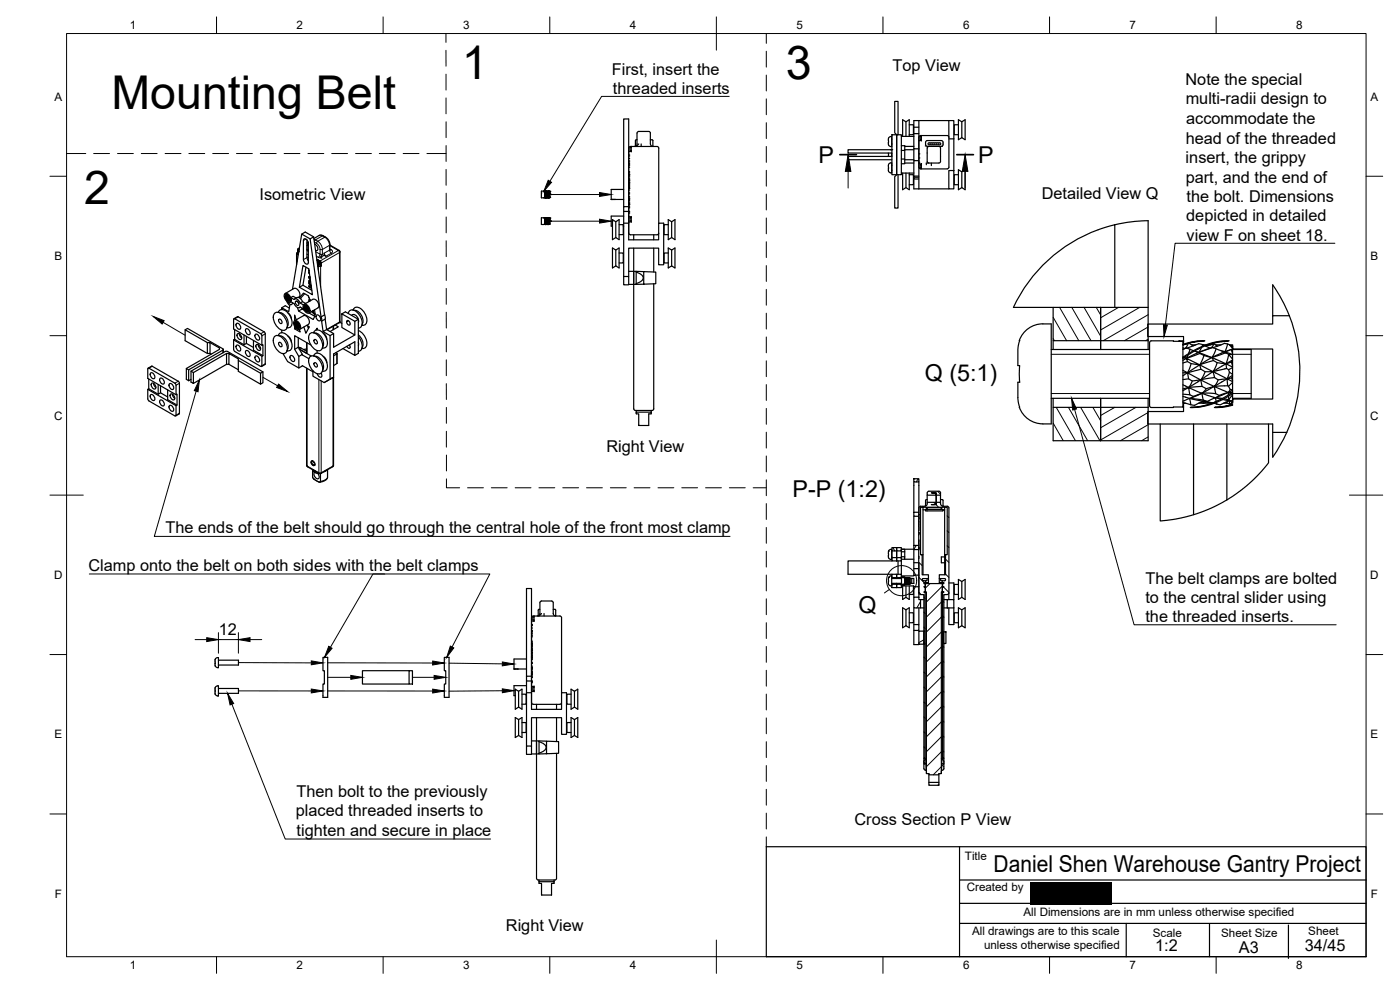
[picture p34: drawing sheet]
<svg xmlns="http://www.w3.org/2000/svg" width="420mm" height="297mm" viewBox="0 0 420 297" stroke-linecap="round" stroke-linejoin="round" font-family="sans-serif">
<defs><g id="words">
<g font-size="14">
<text x="138.6" y="23.7">1</text>
<text x="235.8" y="23.6">3</text>
<text x="33.5" y="32.7">Mounting Belt</text>
<text x="25.2" y="61.3">2</text>
</g>
<g font-size="7">
<text x="245.7" y="48.9">P</text>
<text x="293.6" y="48.9">P</text>
<text x="277.6" y="114.3">Q (5:1)</text>
<text x="237.9" y="149.1">P-P (1:2)</text>
<text x="257.6" y="183.9">Q</text>
<text x="298.2" y="261.7">Daniel Shen Warehouse Gantry Project</text>
</g>
<g font-size="4.9">
<text x="183.6" y="22.4">First, insert the</text>
<text x="267.9" y="21.3">Top View</text>
<text x="184" y="28.2">threaded inserts</text>
<text x="355.8" y="25.5">Note the special</text>
<text x="355.9" y="31.3">multi-radii design to</text>
<text x="356" y="37.2">accommodate the</text>
<text x="355.9" y="43.1">head of the threaded</text>
<text x="355.8" y="48.9">insert, the grippy</text>
<text x="312.6" y="59.7">Detailed View Q</text>
<text x="355.9" y="54.8">part, and the end of</text>
<text x="77.9" y="60.1">Isometric View</text>
<text x="356.1" y="60.6">the bolt. Dimensions</text>
<text x="356" y="66.4">depicted in detailed</text>
<text x="356.1" y="72.3">view F on sheet 18.</text>
<text x="182" y="135.6">Right View</text>
<text x="49.7" y="159.9">The ends of the belt should go through the central hole of the front most clamp</text>
<text x="26.6" y="171.2">Clamp onto the belt on both sides with the belt clamps</text>
<text x="343.7" y="175.1">The belt clamps are bolted</text>
<text x="343.8" y="180.9">to the central slider using</text>
<text x="65.7" y="190.5">12</text>
<text x="343.8" y="186.8">the threaded inserts.</text>
<text x="89" y="239.1">Then bolt to the previously</text>
<text x="88.8" y="244.9">placed threaded inserts to</text>
<text x="89" y="250.7">tighten and secure in place</text>
<text x="256.5" y="247.6">Cross Section P View</text>
<text x="151.8" y="279.4">Right View</text>
<text x="346.7" y="285.3">1:2</text>
<text x="371.8" y="286">A3</text>
<text x="391.6" y="285.2">34/45</text>
</g>
<g font-size="3.5">
<text x="39" y="8.8">1</text>
<text x="89" y="8.8">2</text>
<text x="139" y="8.8">3</text>
<text x="189" y="8.8">4</text>
<text x="239" y="8.8">5</text>
<text x="289" y="8.8">6</text>
<text x="339" y="8.8">7</text>
<text x="389" y="8.8">8</text>
<text x="16.3" y="30.2">A</text>
<text x="411.3" y="30.2">A</text>
<text x="16.3" y="78">B</text>
<text x="411.3" y="78">B</text>
<text x="16.2" y="125.9">C</text>
<text x="411.2" y="125.9">C</text>
<text x="16.2" y="173.7">D</text>
<text x="411.2" y="173.7">D</text>
<text x="16.3" y="221.6">E</text>
<text x="411.3" y="221.6">E</text>
<text x="289.6" y="258">Title</text>
<text x="16.4" y="269.4">F</text>
<text x="290.1" y="267.3">Created by</text>
<text x="411.4" y="269.4">F</text>
<text x="307.2" y="274.9">All Dimensions are in mm unless otherwise specified</text>
<text x="291.7" y="280.6">All drawings are to this scale</text>
<text x="346" y="281.2">Scale</text>
<text x="366.5" y="281">Sheet Size</text>
<text x="392.6" y="280.7">Sheet</text>
<text x="295.3" y="284.8">unless otherwise specified</text>
<text x="39" y="290.8">1</text>
<text x="89" y="290.8">2</text>
<text x="139" y="290.8">3</text>
<text x="189" y="290.8">4</text>
<text x="239" y="290.8">5</text>
<text x="289" y="290.8">6</text>
<text x="339" y="290.8">7</text>
<text x="389" y="290.8">8</text>
</g>
</g></defs>
<g fill="none" stroke="#000" stroke-width=".36">
<path d="M195.2 39.9v3.3M195.2 39.9l-.5-.5h-3a1.69 1.69 0 0 0-.5 2.1v1.7M271.9 36.5v4.4M272.9 37.4h1.2v3h-1.2M274.3 38.2v1.9h1.5M274.3 38.2h1.5M275.8 36.2v20.5M284.8 36.2h1.5v5.5M284.8 36.2h-10.5v2M284.8 36.2v4.9M287.6 37.4h-1.2v3h1.2M287.6 35.9l1 .6 1-.6v6l-1-.6-1 .6z"/>
<path d="M288.6 36.5v4.8M163.2 59.3v.1M163.4 57.4h.1M163.4 57.3h.1M163.4 57.3h-.1M163.4 57.4h.3M163.5 57.4h.2M163.5 59.3h.4zM163.5 57.5h1.1M163.5 59.3h-.3M163.5 57.4h-1v1.9l.7 .1M163.5 59v.3"/>
<path d="M163.5 58.4v.5M163.5 57.9v.5M163.5 57.5v.4M163.5 59l.6 .2M163.5 57.9h.1M163.5 58.4h.1M163.5 58.9v.1M163.5 59.3h.1M163.5 57.6h.1M163.5 58.2v.1M163.5 59h.2M163.5 59.2h.1"/>
<path d="M163.6 57.6h.1M163.6 57.9l.3 .2M163.6 57.9l.3 .1M163.6 57.6h-.1M163.6 58h-.1M163.6 58.3l.4 .2M163.6 57.8v.1M163.6 58.5h-.1M163.7 57.7h-.1M163.7 59.3h.1M163.7 57.6v.1M163.7 59.1h.2"/>
<path d="M163.7 59.1l-.1 .1M163.7 59.1v.1M163.7 57.6h.1M163.7 59.2v.1M163.7 57.4l-.2 .1M163.7 58l-.1 .3M163.7 59.1h.1M163.7 57.5h.4M163.7 58.7l.8 .4M163.8 58.6l-.1 .4M163.8 57.4h-.1M163.8 59l-.1 .1"/>
<path d="M163.8 57.7h.1M163.9 59.3h.1M163.9 59.3h1.1M163.9 59.3h.2M163.9 59.1l-.4 .2 .2-.1M163.9 58.6l-.4 .3M163.9 58l-.4 .4M163.9 57.4h.5M163.9 57.4l-.3 .2M163.9 57.4h.1M163.9 57.7l.2 .1M163.9 57.7l-.4 .2"/>
<path d="M163.9 58.6l-.4 .1M163.9 59.1l-.4 .2M163.9 58.1l-.4 .3M163.9 58.1h.1M163.9 59.1h.2M164 57.4l.1 .1M164 57.4l-.4 .2M164 58.1l.4 .2M164 58.1l.3 .2M164 57.7l-.4 .2M164 58.1l-.3 .1M164 58.6v.1"/>
<path d="M164 58.2l-.4 .1M164 58.7h-.2M164 58.7h.1M164 57.6v.1M164 58.7l.4 .1M164 58.9l-.3 .1M164 58.5h.1M164 58.9l.1 .2M164.1 58.6l.4 .1M164.1 59.2h.1M164.1 59.2l.4 .1M164.1 57.5h.1"/>
<path d="M164.1 57.8l-.1 .3M164.1 59.2l-.3 .1M164.1 57.3l-.2 .1M164.1 59.3h.6l-.3 .1M164.1 57.5h.4M164.1 58.3l-.1 .2M164.2 59.2h-.1M164.2 59.2h.1zM164.2 58.8l-.2 .1M164.2 59.2l-.5 .1M164.2 58.4l-.3 .2M164.2 58.9h-.2"/>
<path d="M164.3 57.8l.4 .2-.3-.1M164.3 58.9h.2M164.3 57.8v.1M164.3 57.9h.1M164.3 57.9l-.3 .2M164.4 57.6h.1M164.4 57.6l-.4 .1M164.5 59.3h.1M164.4 57.7v.2M164.4 57.9l-.4 .2M164.4 57.5h-.3M164.4 58.4l-.3 .1"/>
<path d="M164.4 58.7l-.6 .4M164.4 58.8l.2 .2 .2-.1M164.5 57.6h.1M164.5 57.6l-.1 .1M164.5 59.1h-.4M164.5 59.1v.2M164.5 57.4h.1M164.5 58.8l.3 .1M164.5 58l-.1 .2M164.5 58.5v.2M164.6 59l-.1 .1M164.6 57.6h.1"/>
<path d="M164.6 57.6l.1 .1M164.6 59.1h-.1h.3M164.7 59.1l-1 .2M164.7 58.7l-.8 .4M164.7 58.1l-1.2 .9M164.7 57.4h.3zM164.7 57.4l-.5 .1M164.7 57.4l-1.2 .5M164.7 57.7l-.3 .2M164.7 59.1h.1M164.7 57.4l-.2 .1h.4M164.7 57.4h.1"/>
<path d="M164.7 57.4l.2 .1M164.7 57.4l-.3 .2M164.7 58.7h-.2M164.7 58h.1M164.7 57.7l.1 .1M164.7 57.7l.2-.1-.2 .1M164.8 57.7h.1M164.8 58l.2 .2M164.8 58.5l-.4 .2M164.8 58.2h.1M164.8 57.4h.1M164.8 59.2l-.3 .1"/>
<path d="M164.8 58.5l-.1 .2M164.8 57.5l-.1 .2M164.8 58h.1M164.8 59.3h.1M165 59.3h.1M164.8 58.7h.1M164.8 57.5l-.9 .6M164.8 57.3l-1.3 .6M164.8 58.5l.2 .3M164.8 57.8v.1M164.8 59.1l.1 .1M164.8 57.8l.2 .1"/>
<path d="M164.8 59v.1M164.8 58.9h.1M164.9 58.3l-.1 .2-.4-.2 .1 .2h.3M164.9 59.1v.2M164.9 59.1l-.4 .2M164.9 57.5l.1 .1M164.9 58.8l-.1 .1M164.9 57.5h-.1M164.9 59.2h.1M164.9 57.5h.1M164.9 58.5h.1M164.9 58l-.5 .3"/>
<path d="M165 58.9l-.2 .1M165 59h.1M165 58l.4 .3M165 58.9l-.3 .2M165 58.9l-1.1 .4 .6-.2M165 58.4l-.3 .3M165 58.4l-1.1 .7M165 57.9l-.3 .2M165 57.8l-1.1 .8M165 57.5l-1.1 .5M165 59.2l-.5 .1M165 57.5h.1"/>
<path d="M165 57.5v.3M165 57.9v.5M165 58.4v.5M165 58.9v.3M165 58.2v.2M165 57.9v.2M165 57.6v.1M165 59v.2M165 58.9h.1M165 58.4v.2M165 58.8l-.5 .2M165 57.9l-.5 .3"/>
<path d="M165 57.8v.1M165 58.4h.1M165 59.2h-.1M165.4 58.4h.1M165.4 58.3v.1M187.2 56.8h-3.8v3h3.8M188.7 44.5v25.4l.5 .5h8l.5-.4M188.7 45.5l.8 .1M188.7 44.4a.58 .58 0 0 1 .8-.5h7.7l.5 .5M189.4 44.2a.52 .52 0 0 0-.3 .5 .52 .52 0 0 0 .3 .5v-.1M189.5 43.9l-.1 1.6M191.2 41.9l-.5 .3v1.7"/>
<path d="M191.2 43.2l-.2 .5-.6 .2M191.7 43.2l-.8 .7M192.4 43.2v.7M195.2 41.9h.5l.2 .3v1.7M195.2 43.2l.2 .5 .6 .2M197.7 44.5v22.5M266.6 42.7l.1 .8M266.6 42.7h.1M266.6 50.6l.1 .8 .7 .5M266.6 50.6h.1M266.6 45.9v1M266.7 43.5l.7 .5"/>
<path d="M267.4 41h.2v3h-.2M267.4 48.9h.2v3h-.2M267.4 44.9h.2M267.4 41l-.7 .5v1.2M267.4 48.9l-.7 .5v1.2M267.4 44.9h-.1M267.6 45.9v1M267.6 43.2h.1M267.6 41.7h.1M267.6 51.1h.1M267.6 49.6h.1M267.7 40.4h1.4v12h1.4v-12h-1.4v12h-1.4z"/>
<path d="M267.7 44.9h-13.2v1h13.2M267.7 46.9h-13.2v1h13.2M269.1 40.4l-.6-.6v-9.4h1v10M269.1 52.4l-.6 .6v9.4h1v-10M270.5 47.7h1v1.4h-1M270.5 43.7h1v1.4h-1M270.5 40.9h3.8M270.5 51.9h3.8M270.9 51.9v5l1-.6 1 .6v-5M270.9 40.9v-5l1 .6 1-.6v5M271.5 45.1v2.6M271.5 43.9h2.8"/>
<path d="M271.5 47.9h2.8M271.5 44.9h2.8M271.5 48.9h2.8M271.9 51.9v4.4M272.9 52.4h1.2v3h-1.2M274.3 40.1v4.5h1.5M274.3 44.6v3.6M274.3 53.7v3h10.5M274.3 53.2h1.5M275.8 41.2v9M275.8 52.8h-1.5v.9h1.5M275.8 48.2h-1.5v4.6"/>
<path d="M275.8 41.2a.58 .58 0 0 1 .8-.5h7.7l.4 .2 .1 9.3-.5 .5h-8l-.5-.5M275.8 49.1l.7 .1M276.5 42.2l-.7 .1M276.5 49.5v-.1a.52 .52 0 0 0-.3 .5 .52 .52 0 0 0 .3 .5M276.5 41v-.1a.53 .53 0 0 0-.3 .9l.3 .1M276.6 49.1l-.1 1.5M276.6 40.7v1.6M277.9 43.7l-.2 .1M278.8 43.9a1.66 1.66 0 0 0-.5 2v1.7a1 1 0 0 0 .5 1.3M279.5 48.9v.8M279.7 43.4h.2M279.7 42.9h.2"/>
<path d="M279.7 42.9h-.4a.38 .38 0 0 0-.7 0 .38 .38 0 0 0 .1 .6l1-.1M279.9 42.9h1.1M279.9 43.4h1.1M280.9 43.4h.3M280.9 42.9h.3M281.2 42.9h.6a.33 .33 0 0 1 .5 0 .33 .33 0 0 1-.1 .5 .33 .33 0 0 1-.4 0h-.6M281.8 43.9h.7M281.8 43.9a1.3 1.3 0 0 1 .5 1.7v2a1.04 1.04 0 0 1-.5 1.3h-3.3a.36 .36 0 0 0-.5 .1 .36 .36 0 0 0 0 .4M282.5 42.2h-4.2l-.4 .2-.1 1 .2 .4 3.8 .1M282.5 42.2l.5 .5v1l-.5 .2M284.8 51.2h1.5v5.5h-1.5zM284.8 41.7h1.5"/>
<path d="M286.3 41.7v9.5M287.6 52.4h-1.2v3h1.2M287.6 50.9l1 .6 1-.6v6l-1-.6-1 .6zM288.6 51.5v4.8M89.3 75.7l-.3 .3v3.4M89.3 75.7h.1M89.3 75.5v.2M89.4 75.5h.2M89.6 75.4v-.1l.1 .2M89.6 75.7h.1M89.7 75.4l-.3-.1 .2 .5-.2-.1M89.8 74.9l-.5 .3 .3 .6"/>
<path d="M89.9 74.4l-.5 .2-.1 .5M90.6 70.2l2.5 1.5M90.9 79.7l1.8 1 1.1 7.7-3.9-2.2zM92.1 72.9l.4-.2 .1 .3-.3-.7a.76 .76 0 0 0-1.2-.4v6.4l.4 .6 .6 .4 .4-.3v-.2M92.1 75l.4 .1M92.1 72v5.3l.5 1M92.5 75.1l-.1 .2M92.5 75.1h.1M92.5 73v5.8M94.1 71.1l-1 .6 3.3 23.4M94.2 71.6l2-1.1 1.7 .7 1 1.6 .2 2.2M94.4 73.3a1.35 1.35 0 0 1 .8 1.8h-.5"/>
<path d="M95.3 77.9h.1M95.3 78l.1 .6M95.3 77.9v.1M95.4 78.8h.3l.1 .3-.2 .1zM95.4 78.9h.3M95.6 79l.1 .1M95.7 78.8l-.1 .1M95.7 79.1l-.1 .1M95.8 79.4l.6 .4M95.8 79l-.1 .1M96.8 76.3l-.2 .3a.4 .4 0 0 0-.3 .4 .4 .4 0 0 0 .3 .4M97.3 76v.6"/>
<path d="M97.3 76l.5 .9-.5-.3-1 .6M99 73.5l3 1.9v21l-.2 .4-3.7 2.1M163.2 65.4h1.3M163.2 65.3l-.7 .1v1.9l.7 .1M163.2 65.3v.1M163.2 67.3v.1M163.4 65.4h.1M163.4 65.3v.1M163.4 65.4h.3M163.5 65.4h.2M163.5 65.3l.2 .1M163.5 67.3h.4z"/>
<path d="M163.5 67.3h-.3M163.5 67v.3M163.5 66.4v.5M163.5 65.9v.5M163.5 65.3v.6M163.5 66.7h.1l-.1 .1M163.5 67l.6 .2M163.5 66.2v.1M163.5 65.9h.1M163.5 66.4h.1M163.5 66.9v.1M163.5 67.3h.1"/>
<path d="M163.5 67.2l.2 .1M163.5 65.6h.1M163.5 65.8h.1M163.5 67h.2M163.5 67.1v.1M163.6 65.6h.1M163.6 65.9l.3 .2M163.6 65.9l.3 .1M163.6 67.3h.1M163.6 66h-.1M163.6 66.3l.4 .2M163.6 65.8v.1"/>
<path d="M163.6 66.5h-.1M163.6 66.7l.1 .1M163.7 66.8v.2M163.7 65.7h-.1M163.7 67.3h.1M163.7 65.6v.1M163.7 67.1h.2M163.7 67.1h-.2M163.7 67.1v.1M163.7 65.6h.1M163.7 67.2v.1M163.7 65.4h.2"/>
<path d="M163.7 66l-.1 .3M163.7 66.8l.4 .2M163.7 65.5h.4M163.7 66.7v.1M163.8 66.6l-.2 .1M163.8 65.5l-.2 .1M163.8 67l-.1 .1M163.9 67.3h.2M163.9 65.7h.1M163.9 67.1l-.4 .2 .2-.1M163.9 66l-.4 .4M163.9 65.4h.1"/>
<path d="M163.9 65.7l.2 .1M163.9 65.7l-.4 .2M163.9 66.6l-.4 .3M163.9 67.1l-.4 .2M163.9 66.6l-.4 .4M163.9 66.1l-.4 .3M163.9 65.6l-.4 .3M163.9 66.1h.1M163.9 67.1l.3 .1M164 65.4l.1 .1M164 65.4l-.4 .2M164 66.1l.4 .2"/>
<path d="M164 66.1l.3 .2M164 65.7l-.4 .2M164 66.1l-.3 .1M164 66.6v.1M164 66.2l-.4 .1M164 66.7h-.2M164 66v.1M164 66.7h.1M164 65.6v.1M164 66.7l.4 .1M164 66.9l-.3 .1M164 66.5h.1"/>
<path d="M164 66.9l.1 .2M164.1 66.6l.4 .4 .3-.1M164.1 67.2h.3M164.1 67.2h.1M164.1 65.5h.1M164.1 65.8l-.1 .2M164.1 67.2l-.3 .1M164.1 65.3l-.2 .1h.5l-.3 .1M164.1 67.3h.6l-.3 .1M164.1 65.5h.4M164.1 66.3l-.1 .2M164.2 67.2h-.1"/>
<path d="M164.2 67.2h.1zM164.2 66.8l-.2 .1M164.2 67.2l-.5 .1M164.2 66.4l-.3 .2M164.2 67l.3 .1M164.2 66.9h-.2M164.3 66.9h.2M164.3 65.9l.4 .1M164.3 65.9h.1M164.3 65.9l-.3 .2M164.4 65.6h.1M164.4 65.6l-.4 .1"/>
<path d="M164.4 67.3h.1M164.4 66.3l.1 .2h.4M164.4 66.3l.4 .2 .1-.2M164.4 65.9l.3 .1M164.4 65.8v.1M164.4 65.9l-.4 .2M164.4 66.4l-.3 .1M164.4 67.2l.1 .1M164.5 67.3h.1M164.5 65.6h.1M164.5 65.6l-.1 .1M164.5 67.1h-.4"/>
<path d="M164.5 67.1v.1M164.5 67.2v.1M164.5 66.8l.3 .1M164.5 66l-.1 .2M164.5 67h.1M164.6 65.5h.3M164.6 67l-.1 .1M164.6 65.6h.1M164.7 66.1l.3-.2 .4 .5M164.7 66.7l-.8 .4M164.7 66.1l-.8 .5M164.7 65.4h.3l-1.1 .2"/>
<path d="M164.7 65.4l-.5 .1M164.7 66.6l-1 .5M164.7 67.1h-.2h.1M164.7 66.1l-.2 .1M164.7 67.1h.1M164.7 65.4l.1 .1M164.7 65.4l-.1 .1M164.7 65.4l.2 .1M164.7 65.4l-.3 .2M164.7 66h.1M164.7 65.7l.2-.1-.5 .3M164.7 65.7l-.3 .2"/>
<path d="M164.7 66.2l-.3 .1M164.8 66l.2 .4M164.8 65.7v.1M164.8 66.5l-.1 .1M164.8 65.4h.1M164.8 66.2h.1M164.8 67.2l-.3 .1M164.8 65.5l.2 .3M164.8 67.3h.1M164.8 67.3h.2M164.8 66.7h.1M164.8 65.5l-.9 .6"/>
<path d="M164.8 65.3l-.9 .3M164.8 65.8h.2M164.8 65.8v.2M164.8 65.8l.2 .1M164.8 66.9h.1M164.8 67.1h.1M164.9 67.1l.1 .1M164.9 67.1l-.4 .2M164.9 67.3h.1M164.9 65.5h.1M164.9 65.5l.1 .1M164.9 66.8l-.1 .1"/>
<path d="M164.9 67.1v.1M164.9 67.2h.1M164.9 66l-.2 .2M165 65.5h.1M165 66.9l-.2 .2M165 66l.4 .4zM165 67.3h-.9M165 66.9l-1.3 .5M165 66.9l-1.1 .4 .6-.1M165 66.4l-.3 .3M165 66.4l-1.1 .7M165 65.9l-.3 .2"/>
<path d="M165 65.8l-1.1 .8M165 65.5l-1.1 .5M165 67.2l-.5 .1M165 65.5v.3M165 65.9v.5M165 66.4v.5M165 66.9v.3M165 65.6v.1M165 67.1v.1M165 67v.1M165 66.9h.1M165 66.6v.2"/>
<path d="M165 66.4l-.2 .3h-.4l.1-.2M165 66.8l-.5 .2M165 65.8v.1M165 66.4h.1M165 67.3h.1M165.4 66.4h.1M165.4 66.3v.1M183.8 65.9l1 .6 1-.6v6l-1-.6-1 .6zM183.8 74.4l1 .6 1-.6v6l-1-.6-1 .6zM184.8 66.5v4.8M184.8 75v4.8M185.8 67.4h1.2v3h-1.2"/>
<path d="M185.8 75.9h1.2v3h-1.2M187 67.8h.2M187.2 62v-26.3h1.5v36.3h9v-5h1.5v12.4h-1.5v-4.9h-9v8.5M187.2 67v18.5h1.5v-2.5h-1.5M187.2 64.8h-3.8v3h.4M187.2 67h1.5M187.2 63.4v3.6M188.7 62h-1.5v1.4h1.5M188.7 65l.7 .1M189.2 65.3h.2M189.2 65.3l-.1 .2a.48 .48 0 0 0-.1 .5 .48 .48 0 0 0 .4 .3M189.4 65.3v.1"/>
<path d="M189.4 66.6l-.7 .1M189.5 65v1.7M190.2 70.4v1.6M190.2 74.5v6.9M196.2 70.4v1.6M196.2 74.5v7.1M200.6 67.4h-1.3v3h1.3M200.6 65.9l1 .6 1-.6v6l-1-.6-1 .6zM200.6 75.9h-1.3v3h1.3M200.6 74.4l1 .6 1-.6v6l-1-.6-1 .6zM201.6 66.5v4.8M201.6 75v4.8"/>
<path d="M344.6 66.2l-5.1 .3-4.9 .9M344.6 66.2v36M55.6 99l.7-.5 10.6 6.2M70.1 95.8v2.9l8.5 4.9M70.1 95.8l.4-.1 7.8 4.4 .3 .6M70.4 98.9v2.9l2.8 1.6M71 97a1.16 1.16 0 0 1 1 1.8 1.16 1.16 0 0 1-1-1.8zM71.2 95l-1 .6M71.2 95l8 4.6 .4 .3v9.3l-1.1 .8M73.9 98.7a1.16 1.16 0 0 1 1 1.7 1.16 1.16 0 0 1-1-1.7zM82.3 94.1a1.8 1.8 0 0 1 2.8 .7 3.2 3.2 0 0 1 .5 4.2 3.2 3.2 0 0 1-3.4-2.6 2.66 2.66 0 0 1 .1-2.3zM83.4 93.7a3.3 3.3 0 0 1 2.7 4.7"/>
<path d="M83.5 93.7a1.32 1.32 0 0 1 2.3-.4 4 4 0 0 1 1.5 4.7l-.6 .3h-.5M83.7 95.8a.76 .76 0 0 1 .8 .4 .76 .76 0 0 1-.1 .9l-.6-.5zM84.6 92.3l1-.6 1.2 .7M84.6 99.1v.7M85.5 88.2a1.67 1.67 0 0 1 1.8 2.1 .9 .9 0 0 1-.9 .4 .9 .9 0 0 1-.7-.7l-.4-1.2zM85.8 88.4a1.32 1.32 0 0 1 1.1 1.9 1.32 1.32 0 0 1-1.1-1.9zM85.9 89.2l.6 .9M86 88.8l-.1 .7 .6 .6M86 88.8h.1M86 88.8h.4l.3 .4M86.1 90.4l.9 1.3-.3 1.8-2.1-1.2v.6M86.1 88.4l-.4 .4 .2 .8 .6 .6 .6-.1"/>
<path d="M86.1 88.8v.6l.5 .5 .2-.1-.1-.6M86.1 89.4l.2 .2M86.1 88.8l.1 .8 .5 .3M86.1 98.3h.1M86.2 88.8l.2 .7 .4 .3-.4-.3-.1-.7M86.3 89.3l.2 .2M86.4 88.9l.4 .8M86.4 93.9a2.33 2.33 0 0 1 1.1 1.8M86.4 88.9l.4 .6M86.5 89.2l.2 .2M86.5 90.7l.4 .5a.49 .49 0 0 0 .8-.1l.1-.3M86.6 89.1l.2 .3"/>
<path d="M86.7 89.2l.1 .6-.3 .3M87.2 89.3l.2 .7M87.2 89.3l1.1 .6a1.26 1.26 0 0 1 1.8 1M87.2 89.3l.7-.4 1 .5M87.3 90.5l-.2 .2M87.4 90l-.2 .5 1 .6a1.28 1.28 0 0 0 1.9 1M87.8 86.8l2.8-16.6 1-.6 2.5 1.5 3.3 23.4M88.2 86.6l-2.6 1.5M88.2 86.5a1.66 1.66 0 0 1 1.6 1 1.66 1.66 0 0 1-.2 1.7M88.3 96.3a1.67 1.67 0 0 1 1.9 2.2 .9 .9 0 0 1-1 .4 .9 .9 0 0 1-.7-.7l-.4-1.3zM88.4 89.7a1.42 1.42 0 0 1 2.4 .8M88.6 96.6a1.32 1.32 0 0 1 1.1 1.9 1.32 1.32 0 0 1-1.1-1.9z"/>
<path d="M88.7 90.4a.76 .76 0 0 1 .8 .4 .76 .76 0 0 1-.1 .9l-.6-.5zM88.7 97.4l.6 .8M88.8 98.5l-.4 .2M88.9 96l-.5-1.4v1.6M88.9 96.5l-.4 .5 .3 .9 .5 .5 .6-.1M88.9 97v.4l.2 .5 .5 .1-.1-.6 .2 .3-.1 .4-.3 .1M89 97.5l.1 .3M89 97v.6l.6 .4M89.1 97l.1 .7 .4 .3M89.1 97l.1 .6 .4 .3M89.2 97.4l.1 .3M89.2 97l.5 .8"/>
<path d="M89.3 97.1l.4 .7M89.3 92.3l.3 1 4.4 2.5 .5-.9M89.3 97.3l.2 .3M89.4 90.6l.2 .4M89.5 97.2l.1 .3M89.5 97.4a.44 .44 0 0 0-.3-.5 .44 .44 0 0 0-.5 .2l.2 .7 .4 .4M89.6 97.7v.1M89.8 89.4l1.3-1.5 1.4 .8 .7 1.5M90.1 90.9l.7-.4 .9 .5M90.1 92.1l1 .6M90.1 90.9l1 .6M90.1 92.2l-.2 .1"/>
<path d="M90.3 89.4l-.2 .1M90.6 92.4l.6 .6M90.7 92.7l-1.1 .6M90.9 85.6l-1 .6M91.1 94.7l-2.7 1.6M91.1 94.7a1.73 1.73 0 0 1 1.5 2.6l-2.7 1.6 .2 .7-1.7-.9v-.6M91.2 91.4a1.67 1.67 0 0 1 1.8 2.2 .9 .9 0 0 1-.9 .4 .9 .9 0 0 1-.7-.8l-.5-1.2zM91.4 91.6a1.32 1.32 0 0 1 1.2 2 1.32 1.32 0 0 1-1.2-2zM91.4 88.1l-1.2 1.5M91.7 92.1l-.1 .7 .6 .5M91.7 92.1h.1M91.7 92.1h.3l.4 .4"/>
<path d="M91.8 91.6l-.5 .5 .3 .9 .6 .5 .5-.1M91.8 92.1v.7l.6 .3v-.6l.1 .7h-.5l-.5-.7M91.8 92.6l.2 .3M91.8 92l.1 .8 .5 .3M91.8 80.2l-.9 5.4 2.7 1.5M92 92.5l.1 .3M92.1 97.6l.7 .5-1 1.9-.6-1.9M92.2 92.4l.1 .3M92.3 92.3l.1 .3M92.3 97.8l.3 .7M92.5 93l-.4-.2-.2-.7 .1 .6 .5 .4M92.5 92.8h.1"/>
<path d="M92.5 92.9l-.5-.8 .5 .8M92.5 98.3l.1 .1M92.6 89.1l.2 .3M92.6 85.8v.3l.9 .5M92.7 81.1h.1M92.6 81.1l.2 .4M92.6 80.7l.1 .1M92.6 81.7l.2 .1M92.7 85.8l.8 .5M92.7 83l-.1 .4 .5 .3M92.7 81.7l-.1 .3 .3 .1M92.7 85.8l.8 .4"/>
<path d="M92.7 81.7l.1 .1M92.8 89.9l-.2 .6M92.9 84.9l.5 .7M92.9 89.9h.1M92.9 90.2v.2M92.9 89.8l-.1 .1M92.9 84l-.1 .1M92.9 83.3l.1 .1M92.9 84.4h.1M92.9 85.1h.1M93 89.9h-.2M93 90.2l-.1 .2"/>
<path d="M93 84.4l-.1 .5M93 83h-.3M93 83l-.4 .1M93 85.3h.1M93 83.3h-.1l.1 .1M93.1 84.1h.1M93.1 90.1l-.2 .1M93.1 84l-.2 .1M93.1 85.4v.1M93.2 84.1l-.1-.1a.9 .9 0 0 0-.6 .9 .9 .9 0 0 0 .6 .8l.3 .2M93.2 84.4h-.3v.5M93.3 85.6h.1"/>
<path d="M93.5 93.5l.9 .9M93.7 93.4l.1 .1M93.8 93.3v.3l-.2-.2M93.9 89.8l-2.7 1.5M93.9 89.8a1.73 1.73 0 0 1 1.5 2.6M94 93.2v.5M94 93.7l.5 .4M94 93.2v.5l.5 .7M94 99.8l.9 .2M94.1 99.8a1.32 1.32 0 0 1 2.3-.4 4 4 0 0 1 1.5 4.7l-.6 .3h-.5M94.4 93l.2 1.3M94.4 94.1l.1 .3"/>
<path d="M94.6 94.3l-.1 .6M94.9 100a3.3 3.3 0 0 1 1.8 4.5M95 94.5a1.16 1.16 0 0 1 1 1.7 1.16 1.16 0 0 1-1-1.7zM95.2 99v-.5l-.4 .5M95.4 92.4l-2.6 1.5 1.7 1M96.4 95.1l.1 1.2M97 99.5l2.1 1.2v13.1l-1.8 1-3.4-1.9v-1.6M97 100a2.33 2.33 0 0 1 1.1 1.8M97.4 94.5l-1 .6M97.4 94.5l.2 1.2M97.6 95.7l.4 3.2 2.1 1.2v4.1l6.4-3.7M97.6 95.7l-1.1 .7 .5 3.1 1-.6"/>
<path d="M100.1 97.8v1.1M100.6 97.5l.9 .6-2.4 1.4M102 96.7l.6 .3M102.6 94.2l3.9 2.2v4.1l-3.9-2.2v-4.1l1.1-.6 3.8 2.2-1 .6M104.1 96.2a.81 .81 0 0 1 .8 .4 .81 .81 0 0 1-.1 1 .96 .96 0 0 1-.7-1.4zM104.5 94a1.35 1.35 0 0 1 1.1-1.1 1.35 1.35 0 0 1 1.4 .7 3.8 3.8 0 0 1 1.3 4.6l-.7 .2M104.6 96.3l-.6 .3M105.8 94.4l-.3 .2M105.8 94.4a1.83 1.83 0 0 1 1.8 2.4M105.9 93l.8 .2M106 93v-.1a1.32 1.32 0 0 1 2.2-.3 4 4 0 0 1 1.6 4.6l-.7 .4h-.4M106.7 93.1a3.3 3.3 0 0 1 1.9 4.6"/>
<path d="M107.5 95.8v10.2l-1 .6M107.6 99.2a4.1 4.1 0 0 1 2.3 4.9l-.7 .4h-.5M108.6 97.6h.1M188.7 81.4h1.5v3.9h-1.5M190.2 81.4v3.9M190.2 81.4h.7v3.9h-.7M190.9 81.4l2.3 .1M190.9 81.7l1.2 .4a1.28 1.28 0 0 1 .9 1.3 1.28 1.28 0 0 1-.9 1.2l-1.2 .5M193.2 85.3v-3.8l3.6 .1v3.5l-5.9 .2M196.2 85.1v37.6l-.5 .5h-5l-.5-.5v-37.4M313 97.2h2.5v30h-2.5M313 97.2a7.5 7.5 0 0 0-7.1 5l-.4 2.6v4.9h.5v5h-.5v4.9l.4 2.6a7.5 7.5 0 0 0 7.1 5"/>
<path d="M316.1 92.2h14.2v12.7v-2.7h-14.2zM316.1 92.2h-11.9a45.1 45.1 0 0 1 28.9-24.4l1.5-.4v24.8M344.6 92.2h-14.3v10h14.3M382 94.7v-9.2a45.1 45.1 0 0 1 4.2 44.2M386.9 94.7h-4.9v2.5h-37.6v3.8h10.8v2.3M44.3 116.8l.2 3.3 8 4.7M44.6 113.7v3l2.9 1.6M44.6 116.7l-.3 .1 8.5 4.9M44.7 110.5l7.8 4.4 .3 .4v3.1l.3-.1v3.2l-.3 .2v2.9l-.3 .2M44.7 110.5l-.3 .2-.1 2.8 8.5 4.9M45.3 111.9a1.16 1.16 0 0 1 1 1.7 1.16 1.16 0 0 1-1-1.7zM45.3 118.4a1.16 1.16 0 0 1 1 1.7 1.16 1.16 0 0 1-1-1.7z"/>
<path d="M45.5 109.9l8 4.5M45.5 109.9l-1.1 .6M45.6 114.9a1.16 1.16 0 0 1 1 1.8 1.16 1.16 0 0 1-1-1.8zM46.1 115l.2 .7 .5 .5M47.5 115.3v3l.7-.4M48.1 113.5a1.16 1.16 0 0 1 1 1.7 1.16 1.16 0 0 1-1-1.7zM48.2 115.8v2.1l2.1 1.2M50.3 117v2.9l2.8 1.6M50.9 115.1a1.16 1.16 0 0 1 1 1.7 1.16 1.16 0 0 1-1-1.7zM51.2 118.2a1.16 1.16 0 0 1 1 1.8 1.16 1.16 0 0 1-1-1.8zM51.7 118.3l.2 .7 .5 .5M53.5 114.4l.3 .6v9l-1.1 .8"/>
<path d="M57.3 113.8l-.7 .4M57.3 111.4l.7 .4M62.2 102.8h.8v3.3h-.8zM62.2 102.8l-6.6-3.8v3.2l6.6 3.9M63 102.8l2.9 1.6v.4l-10 5.8M63 106.1l.4 .2M66.9 105.1l-10.3 5.9v3.2l-.7-.4v-3.2l.7 .4M66.9 104.7v.4M67 104.9v.9M68 109.3h.7v-3.2l2.8 1.6v3.7l6.7 3.9v-3.3l.7-.4M68 106.1l-10 5.7v3.2l-.7-.4v-3.2l10.3-5.9 .5-.1 10.8 6.2v3.2l-.7 .5M68.7 106.1h-.7v3.2l-10 5.7"/>
<path d="M68.7 109.3l2.8 1.6M70.1 102v2.8M70.1 104.8l.4 .7 7.8 4.4 .3-.2M70.4 101.8l-.3 .2 8.5 4.9M71 103.6a1.16 1.16 0 0 1 1 1.7 1.16 1.16 0 0 1-1-1.7zM71.3 100.1a1.16 1.16 0 0 1 1 1.8 1.16 1.16 0 0 1-1-1.8zM71.5 108.1l6.7 3.9M71.8 100.2l.2 .7 .5 .5M73.2 100.5v2.9l.8-.4M73.9 105.2a1.16 1.16 0 0 1 1 1.7 1.16 1.16 0 0 1-1-1.7zM74 100.9v2.1l2.1 1.3M76.1 102.2v2.9l2.8 1.6"/>
<path d="M76.7 100.3a1.16 1.16 0 0 1 1 1.7 1.16 1.16 0 0 1-1-1.7zM76.7 106.8a1.16 1.16 0 0 1 1 1.8 1.16 1.16 0 0 1-1-1.8zM77 103.4a1.16 1.16 0 0 1 1 1.7 1.16 1.16 0 0 1-1-1.7zM77.5 103.4l.2 .7 .5 .6M78.6 100.7v2.9l.3-.2v3.3l-.3 .2v2.8M82.3 101.1a1.8 1.8 0 0 1 2.8 .6 3.2 3.2 0 0 1 .5 4.3 3.2 3.2 0 0 1-3.4-2.6 2.66 2.66 0 0 1 .1-2.3zM83.4 100.7l.9 .1M83.5 100.7v-.1a1.32 1.32 0 0 1 2.3-.3 4 4 0 0 1 1.5 4.6l-.6 .4h-.6M83.7 102.8a.76 .76 0 0 1 .8 .4 .76 .76 0 0 1-.1 .9l-.6-.5zM84.3 100.8a3.3 3.3 0 0 1 1.8 4.5M86.4 100.8a2.33 2.33 0 0 1 1.1 1.9M87.2 106.7a1.16 1.16 0 0 1 1 1.7 1.16 1.16 0 0 1-1-1.7z"/>
<path d="M88.4 104.8l1.1-.6 1.2 2.1-1 .6M89.5 101.3v2.9l1.6 .7M89.7 110.4l1-.7 3.2 1.9M90.7 106.3l2 1.3M92 104.7l-.9 .2 .9 .5M92 102.8v3.2M92 110.5v29.1M92 105.8l-.2 .1-2-1.1 3.6 2M92.9 100.2a1.8 1.8 0 0 1 2.8 .7 3.2 3.2 0 0 1 .5 4.2 3.2 3.2 0 0 1-3.4-2.6 2.66 2.66 0 0 1 .1-2.3zM92.9 107.2a1.8 1.8 0 0 1 2.8 .6 3.2 3.2 0 0 1 .5 4.3 3.2 3.2 0 0 1-3.4-2.7 2.66 2.66 0 0 1 .1-2.2zM93.3 103.5l-4.9-2.8v4.1l1.3 2.1v3.5l-3.4-1.9-1.4-2.4M94 106.8a3.3 3.3 0 0 1 2.7 4.6"/>
<path d="M94.1 106.7v.1M94.1 106.7a1.32 1.32 0 0 1 2.3-.3 4 4 0 0 1 1.5 4.6l-.6 .4h-.5M94.3 102a.76 .76 0 0 1 .8 .3 .76 .76 0 0 1-.1 .9l-.6-.5zM94.3 108.9a.76 .76 0 0 1 .8 .4 .76 .76 0 0 1-.1 .9l-.6-.5zM95.2 105.2v.7M96.4 112l.1 .3a.6 .6 0 0 1-.2 .9 .6 .6 0 0 1-.8-.5l-.3-.5M96.8 104.4h.1M96.8 111.4h.1M97 106.9a2.33 2.33 0 0 1 1.1 1.9M99.1 113.8l1-.6-2.8 1.6M100.1 100.1l-1 .6M100.8 105.8l.4 .3-1.1 .6"/>
<path d="M101.2 109l-1.1 .7M101.2 106.1v2.9M102.9 104.6l3.6 2v-4.1l-6.4 3.7v33.6l-4.1 2.3-3.7-2.1-.3-.4M104.8 103.5l.3 .6-.2 .4-.4-.1-.4-.5M107.5 100.5a3.5 3.5 0 0 1 1.4 3.3M107.5 102.7l.1 1M107.6 101a3.5 3.5 0 0 1 .7 4.1l-.7 .3M108.6 104.5l.1 .1M108.9 103.8l-.3 .8M315.5 119.5h29.5M315.5 104.9h29.5M316.1 119.5v2.7"/>
<path d="M316.1 102.2v2.7M330.3 119.5v2.7M344.6 119.5v2.7M344.6 102.2v2.7M354.1 102.3l-.4 .1M354.8 102.4h-.9h1.3h-.3M355 103.3l-.1-.9-9.4-.1a1.16 1.16 0 0 0-.5 1.5v17a1.13 1.13 0 0 0 .5 1.5h6.6l2.9-.3M355 107.5v14.5M355 103.3v3.9M355 104.3l.6 .3M355 111.1l1.4 .7-1.4 .1M355 115.5l1.7 .8-1.7 .4"/>
<path d="M355 118.9l3.2 .9 3.6 .7M355 118.3l2.1 .2M355 107.2v.3M355 107.1h.1M355.4 107.3l.6 .2-.8-.1M356 104.4l-1 .4a1.69 1.69 0 0 1 2.1 0M356.4 108.5l-1.4 .4M356.6 103l-.8 1.5M356.7 113.7l-1.7 .2M356.8 103l1.3 .8M357.1 104.8l1.1 .4M357.1 104.8l-.4 1.3"/>
<path d="M357.5 109.1l-1.1 2.8 4-1.1M357.6 103.5h1.3M357.8 114.3l-1.1 2M358.1 118.9l-1.1 .6 4.1 .5M358.5 105.3l2.8 1.4 2.4 .6 .5 .9 1.1 .6 2.6 .4M359.1 105.6l8.8 3.6 .8-2.8M359.7 105.8l-4.7 2.3M360.1 106.1l-4.1 1.4 .6-1M360.3 114l-5.3 3.2M360.6 104.2l-.9 1.5M360.7 118l-3.3 1.4M360.7 115.9l-4 .4"/>
<path d="M361 103.4l-.8-.2a1.65 1.65 0 0 0-1.8 .5l-2.2 .7M361 103.4l.5 .2M361 103.4l-.3 .5M361.1 103.5h.8M361.3 106.7l-1.2 2.7 4.1-1.2M361.5 102.3l-3.8 .3-2.7 .7M361.6 102.3l-3.5 .3-3.1 .9 3.6-.9 2.7-.2M361.7 111.5l-1.3 2.4 4.1-.6M361.7 103.8l1.5 .7M361.8 103.8l1.1-.2a2.06 2.06 0 0 1 2.5 .3M362 116.6l-1.3 1.4 4.1 .1M362.5 103.5h.8"/>
<path d="M363.7 107.3l-8.7 5.4M363.8 104.3l3.8 1.3-1-.3M363.8 104.3l-4.1 1.4M364.4 116l-3.7 2M364.4 103.2l-.9 1.2M364.8 103.5h1.6M365 104.7l-1.3 2.6 3.9-1.4 .2-.1-.2-.2 1.9-.7M365.9 118.6l-1.2 .7 2.1 .3M366.5 119.7l-4.5-1.2-5.3-2.2 .1 .8a1.47 1.47 0 0 0 1.1 1.8l2.8-.9 .1 .8a1.35 1.35 0 0 0 1.4 1.6l2.5-1.1 .3 1.2M366.9 119.9l2.5 .4M367.3 119.6l1.4 .3M367.8 105.9l.9 .4"/>
<path d="M367.9 109.2l2 1M368.1 110.6l.6 .3M368.3 113.7l1.6 .8M368.4 103.2l-.8 2.4 2.3 .8-1.2-.1 1.2 1.5M368.4 115.7l.3 .2M368.6 102.4l-3.3 .3-3.1 .9M368.6 117.8l.8 .3M368.7 118.9l.1 .9M368.8 102.3l-3.1 .2-3.4 .8-3.8 1.7-3.5 2.2M368.9 102.3l-3 .2-3.3 .9-3.9 1.8-3.7 2.3M369 111.6l-.7 2.1-12.2-6.1a2.16 2.16 0 0 0 2.4 1.7h.4a1.02 1.02 0 0 1 1.3 .8 1.31 1.31 0 0 0 1.2 1.2l.3 .2h1.4a.82 .82 0 0 1 .9 .1 .82 .82 0 0 1 .3 .8l.2 .9 1.1 .7 2.7-.3M369.2 105l-5.5 2.3"/>
<path d="M369.2 116.9l-.6 .8-.5-.1-5.7-2.6-6-3.1v.2a1.95 1.95 0 0 0 .8 1.9 1.95 1.95 0 0 0 2.1 .1 .91 .91 0 0 1 1 .1 .91 .91 0 0 1 .3 1 1.59 1.59 0 0 0 2.6 1.1l.6-.2a.45 .45 0 0 1 .5-.1 .45 .45 0 0 1 .2 .6l.1 .5a1.4 1.4 0 0 0 1.4 1.5l2.6-.9M369.5 108.6l-.5 .2a.82 .82 0 0 0-1 .7v.2a.72 .72 0 0 1 0 .8 .72 .72 0 0 1-.8 .3l-3.1 .7 1.2-2.7M369.6 103.6l.3 .4-.3-.1M369.6 113.4l-.4 .1a.76 .76 0 0 0-.9 .3 .76 .76 0 0 0 0 .9l.1 1-4 .2 1.2-1.9M369.8 118.2l.1 .1M369.9 104.6l-.9-1.1h1v1.2h12v15h-12v1.3h-.5M369.9 104.9h5.6v14.6h-5.6M369.9 118.1l-3.1 1.9-3.1 1.3-3.1 .7-3.3 .3M369.9 117.7l-2.9 1.8-3.6 1.6-3.4 1-2.8 .2M369.9 118.1v1a1.73 1.73 0 0 1-.4 1.9 .68 .68 0 0 1-1.2-.1l-.4-.2M369.9 104.1l-1.5-.9-.9-.2-3.5 1.3M369.9 104.1v13.6"/>
<path d="M369.9 110.3l-.4 .2a.63 .63 0 0 0-.7 .4 .63 .63 0 0 0 .2 .7l.9 .8M369.9 108.1a1.2 1.2 0 0 0 0 1.7M369.9 104.7l-.1 .1a.45 .45 0 0 0-.3 .4 .45 .45 0 0 0 .2 .4l.2 .4M369.9 118.5l-1.2 1.4 .7 .4 .5-.2M369.9 117.3l-.2 .5h-1.1l.1 .7M369.9 114.7l-.4 .5a.78 .78 0 0 0-.5 1.2 .72 .72 0 0 0 .9 .6M369.9 112.8l-.3 .6 .3 .8M369.9 112.6l-5.5 3.3M369.9 117.1l-4.7 2.1M369.9 108l-5.2 3.1-4.3 2.8M369.9 104v.1M369.9 117.7v.4"/>
<path d="M370 119.5v.2M370 104.7v.2M48.1 120a1.16 1.16 0 0 1 1 1.8 1.16 1.16 0 0 1-1-1.8zM50.9 121.6a1.16 1.16 0 0 1 1 1.8 1.16 1.16 0 0 1-1-1.8zM93.5 138.3a.83 .83 0 0 1 .9 .5 .83 .83 0 0 1-.2 .9l-.8-.8zM93.7 138.2v.1M93.8 138.2l-.4 .7a.74 .74 0 0 0 1 .6M94.5 139.2l-.2 .4M190.9 123.7h4.5M190.9 123.2l.1 .9 .7 .1v3.5M191 123.6l-.1 .1M195.4 123.6l.1 .1"/>
<path d="M195.4 123.2v.9l-.7 .1v3.4l-3 .1M330.3 122.2v10v-10h14.3M330.3 122.2h-14.2v10h28.5v-10M348.2 127.2v29.1l4.7-.6 5.6-1.3 4.9-1.9 4.8-2.5M355 120.8l.9 .2a3.7 3.7 0 0 0 4.1-.2l1-.4 .2 .6M355 120.4l2-.9 .4 1.9M355 121.9l.2 .1M355 122l.2 .1M355.2 120.8v.2M355.8 121h-.6v2.5h-10.8v3.7h37.6v10l2.5-4.1 1.7-3.4M358.2 127.2v27.2M359.7 121h1.4"/>
<path d="M361.3 121h2.4M361.9 120.6l-.2 .1M362 120.6l.7 .2M362.1 120.5l-.9 .5-.8-.3M362.1 120.5l1 .3M362.4 120.4h-1.3l2.9 .5M364.4 121l.8 .2M364.7 122.1l2.8-.2 2.4-.5-2.9 .7-2.6 .2M365.1 120.7l.1 .5M365.4 120.3l-3.5 1.3-4.5 .6M367.2 121h1.2M368.1 120.8h-.2"/>
<path d="M368.2 127.2v22.8M368.9 120.3l-2.7 1.2-1-.3M369 120.3v1M369.3 120.3l.5 .1M369.9 121.4l-.2 .2-1.7 .4-3.4 .3M369.9 120.6l-.5 .5M369.9 120.2v.2M380.7 127.2v9.4a3.6 3.6 0 0 1-1 3.6l-2.3 2.5-3.2 3-6 4.3M382 129.7h4.2M94.2 141.2l.6 .3M94.4 141.7a1.31 1.31 0 0 0 1.2 1.9l.2-.6-.5-1M97.9 141.2l-.5 .3"/>
<path d="M98.3 140.9v2.5l-1.1 1-1.3 .3-1.9-1.1-.2-.4v-2.3l.6 .8 1.5 .4M274.3 153.7h1.5v1.2h-1.5zM274.3 143.6h1.5v1h-1.5zM274.3 144.6v9.1M274.3 154.9v8.7M275.7 156.3l.1 .7M275.8 152.4v25.5M275.8 144.6v9.1M275.8 154.9v1.1M275.8 157.3v.4M275.8 158v1.1M275.8 159.8v.7"/>
<path d="M276.9 152.2l.1 20.3M277 153h.8M277.5 151.9l-1.5 .1-.2 .4M277.5 151.9l.3-.1a.89 .89 0 0 0 .5-1.1h2.6v.5l-1.4 .2h1.5v-.7h1.3v.7l.7 .5M277.8 153l.1 .3h5l.1-.3M277.8 153h5.2M278.3 148.6v2.1M278.3 149.9l-.5 .2v1.7M278.3 152.3l-.3 .6M278.8 147.4l3.2 .1 .3 .4v.7M278.8 147.4l-.5 .2v1h2.6v-.6l-1.4-.1h1.5v.7h1.3M280.9 148.6v2.1"/>
<path d="M281 148.6v2.1M282.3 148.6v2.1M282.3 149.9h.5l.2 .2-.1 1.8M282.5 152.6l-.2-.3h-4.3v.6M282.5 152.6l.3 .3M283 153h.5M283 151.9l1.5 .1 .3 .4v25.5l-.5 .5M283.5 152.2v20.3M283.5 152.2h.1M283.6 152.2h-.1M266.6 166.6h.1M266.6 166.6l.1 .8"/>
<path d="M266.6 174.5h.1M266.6 174.5l.2 1.1 .6 .2M266.7 167.3l.7 .5M267.4 164.9h.2v2.9h-.2M267.4 172.8h.2v3h-.2M267.4 164.8l-.7 .5v1.3M267.4 172.8l-.7 .5v1.2M267.6 167.1h.1M267.6 165.6h.1M267.6 175h3M267.6 173.6h3M267.7 164.3h1.4v1h-1.4z"/>
<path d="M267.7 167.3h1.4v1h-1.4zM267.7 172.3h1.4v1h-1.4zM267.7 175.3h1.4v1h-1.4zM267.7 165.3v2M267.7 175v.3M267.7 173.3v.3M267.7 168.3h-13.2v4h13.2M269.1 164.3h1.4v1h-1.4zM269.1 167.3h1.4v1h-1.4zM269.1 172.3h1.4v1h-1.4zM269.1 175.3h1.4v1h-1.4zM269.1 165.3v2"/>
<path d="M269.1 175v.3M269.1 173.3v.3M269.5 168.3v4M270.5 175v.3M270.5 173.3v.3M270.5 167.1h1v.7h-1zM270.5 164.8h1v.8h-1zM270.5 165.6v1.5M270.5 168.3v4M270.5 164.8h3.8M270.6 173.4v1.9M270.9 175.8v4.1l1-.7 1 .7v-4.1"/>
<path d="M271.3 173.3h.3M271.3 173.3l-.7 .1M271.3 173.3h.1M271.5 173.3h.1M271.5 173.3h-.1M271.5 165.6v1.5M271.5 167.8h2.8M271.6 173.3h.1M271.6 175.3h-1M271.6 173.8v1.5M271.6 173.4v.4M271.6 175.2h.6"/>
<path d="M271.6 174.2v.1M271.6 174.6v.1M271.6 175l.6 .1M271.6 174.9h.2M271.6 173.3v.1M271.6 173.8h.1M271.6 175.3h.1M271.6 173.5h.1M271.6 174.3h.1M271.6 174.7h.1M271.6 173.4v-.2h-1.1v-.4h3.8v-.2h1.5v3.5h-1.5v-.3h-3.8v-.4h1.1v-.2M271.6 175.1l.2 .1"/>
<path d="M271.6 175.2h.1M271.6 175.1h.1M271.7 173.5l.1 .1M271.7 173.5l-.1 .1M271.7 173.9l-.1 .1M271.7 173.7v.1M271.7 174.4l-.1 .1M271.7 174.7l.8 .3-.7-.1zM271.7 173.7h.1M271.8 173.6l-.1 .1M271.8 173.6h.2M271.8 175.3h.2"/>
<path d="M271.8 174l-.1 .3 .4-.1M271.8 175h.1M271.8 175.3h.1M271.8 173.4h.1M271.8 174.5l-.1 .2h.4M271.9 173.4l-.3 .1M271.9 175.8v3.4M271.9 175l.3 .1M272 173.6h.1M272 175.3h-.2M272 173.3l-.4 .1M272 173.6l.5 .3"/>
<path d="M272 173.6l-.4 .2M272 173.3l-.4 .1 .6-.1M272 173.7l-.4 .2M272.1 173.7l-.4 .1M272.1 175.1h.2M272.1 174.7h.1M272.1 173.5l-.1 .2M272.2 173.4l-.5 .1M272.2 173.4l.2 .1M272.2 175.1l.3 .1h-.5M272.2 175.1h.1M272.2 173.4l-.1 .1"/>
<path d="M272.2 173.4h.2M272.2 173.3h-.2M272.2 173.7l-.1 .3 .4-.1M272.2 174.2l-.1 .3 .4-.1M272.2 173.5h.4M272.3 175.1l-.1 .1M272.3 174.7l-.2 .2h.4M272.4 173.5l.4 .1M272.4 173.5l-.4 .2M272.5 174.2l-.9 .6M272.5 173.9l.5 .2M272.5 173.4l-.1 .1"/>
<path d="M272.5 175.2h.1M272.5 175l-.7 .3M272.5 174.7l.5 .1M272.5 174.7l-.8-.4 .9 .6h.4M272.5 175l.2 .1M272.5 173.4h.2M272.6 173.6l-.2 .2 .4-.1M272.6 175.2h.1M272.6 175h.2M272.6 174l-.1 .2 .5-.3v.2M272.6 174.5v.2M272.6 175h.1"/>
<path d="M272.6 174.9v.1M272.7 173.6h.1M272.7 173.3l-.4 .1M272.8 175.1l-.8 .2M272.8 173.3h.1l-.9 .2M272.8 173.3l-.8 .3M272.8 175.1h.1M272.8 175.2h.1M272.8 173.6l.2 .1M272.9 175.1h.1M272.9 174.1v.1M272.9 174.7h.1"/>
<path d="M272.9 173.4l-.1 .2M272.9 175h-.1M273 174.3l-.1 .1-1.2-.6 .9 .7h.4M273 175.1v.1M273 175.1l-.4 .1M273 175.1h.1M273 173.6l-1.4 .8M273 173.6h-.2l.1 .4-.9-.4M273 173.5h.1M273 173.4h.1M273 174.4l-.4 .3M273 174.9h-.1"/>
<path d="M273 174.9h.1M273 173.5l1.3 .1v1.5l-1.3 .1M273 173.6h.6v1.4h-.6M273 175.2l-.5 .1M273 174.9l-.2 .2M273 174.8l-1 .5M273 173.5h-.5M273 173.5v1.3M273 174.9v.2M273 174.1v.2M273 173.7l-.5 .5M273 173.6v.1"/>
<path d="M273 174.8v.1M273 174.5v.3M273 174.5l-1.2 .5M273 174.8l-.4 .2M273 173.6h.1M273 175v.1M274.1 175.8v2.6h-1.2M274.3 179.2h1.5v.7h.5v2.5h-2zM274.3 163.6h1.5v1.3h-1.5zM274.3 164.9v7.7M274.3 176.1v3.1M274.3 170.6h1.4"/>
<path d="M274.3 168.8h1.4M275.7 170.8h.1M275.8 162v.7M275.8 163v.6M275.8 164.9v.1M275.8 166.9v.6M275.8 169.1v1.5M275.8 171.1v1.5M275.8 176.1v3.1M275.8 177.9l.5 .5M276.3 179.9h1M276.8 166.4h.2"/>
<path d="M277.7 175.1h.1M277.7 176v.1M277.7 177.6v.1M277.7 175.1h5.1v2.5h-.3v54.5h-.7v.4h-3v-.3l-.8-.1v-54.5h-.3zM278.1 174.8v.3M278.2 173.6v.6l-.4 .1M278.6 173.6v1.2h-.8M281.9 173.6v1.2h.9M282.4 173.6l-.1 .6 .5 .1M282.4 174.8v.3M282.8 174.3v.5h.5v.3h-.4v.9l.4 .1h-.5v1.5h.5l-.4 .1v49.8h.4v-49.1h1M282.8 174.3l.9-.1v-.5l-1.8-.1v-1.1h1.9v-6.1h.5v-14.2h-8v14.2h.5v6.1h1.8v1.1h-1.6l-.2 .2 .2 .5h.8v.5h-.5v.3h.4v.9l-.4 .1h.4v1.5h-.4l.4 .1v49.8h-.4v-49.1h-1"/>
<path d="M282.8 175.1h.1M282.9 176v.1M282.9 177.6v.1M283.3 179.9h1M283.5 166.4h.3M283.8 167.1h-1.3v1.8h1.3M284.3 179.9h2v2.5h-2zM284.8 177.9v2M284.8 174.9h1.5v5M287.6 175.4h-1.2v3h1.2M287.6 173.8l1 .7 1-.7v6.1l-1-.7-1 .7zM288.6 174.5v4.7"/>
<path d="M64.6 199.8h.1M64.6 197.8h.1M64.6 197.8v2M64.6 197.8l.4-.4 .6-.1v3l-.6-.1-.4-.4M65.6 198.1h6v1.4h-6M96.9 197.2h1.4v12h-1.4v-4h.4v-4h-.4zM133.3 197.2h1.5v12h-1.5v-4h.5v-4h-.5zM158 197.7h-3.7v3h3.7M159.6 186.3l.7 .1M159.6 186.3l-.1 .1M160.1 185.1h.1M160.1 185.1l-.2 .1 .2 .9"/>
<path d="M160.2 185.1h.1M160.3 186l-.2 .1M160.3 184.8v1.5M161.3 184.8l.7-.4v-2.7a1.09 1.09 0 0 1 .5-1.4h3a1.71 1.71 0 0 1 .5 2l.1 2.1 .7 .4M162 182.8l-.5 .3 .1 1.7M162.5 184.1l-.7 .7M163.3 184.1v.7M166 182.8h.5M166.5 182.8l.3 .3-.1 1.7M168 184.8h-7.7a1.06 1.06 0 0 0-.8 1.6v24.4l.5 .5M168 184.8l.5 .5v22.5M270.9 182.4l1 .6 1-.6v5.9l-1-.6-1 .6z"/>
<path d="M271.9 183v4.7M272.9 183.9h1.2v2.9h-1.2M274.3 182.4v11l1.5-.1M274.3 187.4h1.5v1.8h-1.5M275.8 189.4h1.5v3.9h-1.5zM275.8 182.4v5M275.8 189.2v.2M276.3 182.4h1M283.1 189.6h.8v3.5h-.8zM283.3 182.4h1M284.8 182.4v5h1.5v-5M287.6 183.9h-1.2v2.9h1.2"/>
<path d="M287.6 182.4l1 .6 1-.6v5.9l-1-.6-1 .6zM288.6 183v4.7M64.6 206.3h.1M64.8 206l.8-.2v3l-.6-.1-.4-.4-.1-1.7zM65.6 206.6h6v1.4h-6M122.8 201.2h1v4h-1zM122.8 201.2h-14v4h14M154.6 206.8l1 .6 1.1-.6v6l-1.1-.6-1 .6zM154.6 215.3l1 .6 1.1-.6v6l-1.1-.6-1 .6zM155.6 207.4v4.8M155.6 215.9v4.8M156.7 208.3h1.2v3h-1.2"/>
<path d="M156.7 216.8h1.2v3h-1.2M157.9 208.7h.1M158 202.9v-26.3h1.5v36.2h9v-5h1.5v12.5h-1.5v-5h-9v8.5M158 207.8v18.5h1.5v-2.5h-1.5M158 205.7h-3.7v3h.3M158 204.3v3.5M158 207.8h1.5M159.5 202.9h-1.5v1.4h1.5M159.5 205.8l.1 .1M159.6 206h.7M159.6 207.5h.7M159.6 207.5l-.1 .1"/>
<path d="M160 211.3h8M160.1 206.2h.2M160.1 206.2l-.2 .2 .2 .8M160.3 207.2h-.2M160.3 205.9v1.7M161 211.3v1.5M161 215.3v7M167 211.3v1.5M167 215.3v7.2M168.5 210.9l-.5 .4M171.4 208.3h-1.3v3h1.3M171.4 206.8l1 .6 1-.6v6l-1-.6-1 .6z"/>
<path d="M171.4 216.8h-1.3v3h1.3M171.4 215.3l1 .6 1-.6v6l-1-.6-1 .6zM172.4 207.4v4.8M172.4 215.9v4.8M159.5 222.3h1.5v3.9h-1.5M161 226.2v37.3l.5 .5h5M161 222.3v3.9M161 222.3h.8v3.9h-.8M161.8 222.3l2.2 .1M161.8 222.6l1.1 .4a1.28 1.28 0 0 1 1 1.3 1.28 1.28 0 0 1-1 1.2l-1.1 .5M164 226.2v-3.8l3.6 .1v3.5l-5.8 .2M167 226v37.5l-.5 .5"/>
<path d="M277.3 228.7l.5-1.1 .2 3.5-.5-.1-.2-.4M277.3 228.7v.4h.4l-.4 .1v1.4M277.3 227.5v1.2M277.3 229.1v.1M277.7 227.5v.3M277.8 227.6h.2M278 231.1h.1M278.7 232.1l.1 .1M278.8 234.7h3v.9h-3zM278.8 232.5v2.2M281.8 232.5v2.2M281.8 232.1v.1"/>
<path d="M282.5 227.6h.2M282.5 231.1h.1M282.7 227.6l.6 .9v.6l-.4 .1h.4v1.4l-.3 .4-.4 .1zM282.9 227.5v.3M283.3 227.5v1.2M283.3 229.1v.1M230 254h180v33h-180zM288 254v33M161.8 264v1M161.8 265.1h.7v3.4h3M161.8 264.5h4.5M165.5 268.5h.1"/>
<path d="M166.2 265.1h-.7v3.4M166.2 264.5l.1 .1M166.3 264v1M166.3 265h-.1M288 264h122M288 277.1h122M288 271h21.1M333.6 271h76.4M338 277.1v9.9M363 277.2v9.8M386.7 277.5v10.1"/>
<circle cx="95.8" cy="78.9" r=".46"/>
</g>
<g fill="#000">
<circle cx="163.9" cy="58.1" r=".18"/>
<circle cx="164" cy="58.5" r=".18"/>
<circle cx="164.5" cy="58.7" r=".18"/>
<circle cx="165" cy="59.3" r=".18"/>
<circle cx="165" cy="57.5" r=".18"/>
<circle cx="165" cy="57.4" r=".18"/>
<circle cx="183.4" cy="59.8" r=".18"/>
<circle cx="184.4" cy="59.8" r=".18"/>
<circle cx="188.7" cy="54.3" r=".18"/>
<circle cx="188.7" cy="47.5" r=".18"/>
<circle cx="188.7" cy="59.9" r=".18"/>
<circle cx="188.7" cy="57" r=".18"/>
<circle cx="188.7" cy="54.8" r=".18"/>
<circle cx="188.7" cy="55.1" r=".18"/>
<circle cx="188.7" cy="56.2" r=".18"/>
<circle cx="188.7" cy="56.5" r=".18"/>
<circle cx="188.7" cy="52.3" r=".18"/>
<circle cx="188.7" cy="52.6" r=".18"/>
<circle cx="188.7" cy="46.8" r=".18"/>
<circle cx="188.7" cy="48.6" r=".18"/>
<circle cx="188.7" cy="59.5" r=".18"/>
<circle cx="188.7" cy="59.7" r=".18"/>
<circle cx="188.7" cy="57.9" r=".18"/>
<circle cx="188.7" cy="59" r=".18"/>
<circle cx="188.7" cy="54.9" r=".18"/>
<circle cx="188.7" cy="55.6" r=".18"/>
<circle cx="188.7" cy="55.8" r=".18"/>
<circle cx="188.7" cy="56.6" r=".18"/>
<circle cx="188.7" cy="52.2" r=".18"/>
<circle cx="188.7" cy="52.4" r=".18"/>
<circle cx="188.7" cy="52.8" r=".18"/>
<circle cx="188.7" cy="53.1" r=".18"/>
<circle cx="188.7" cy="53.7" r=".18"/>
<circle cx="188.7" cy="53.9" r=".18"/>
<circle cx="188.7" cy="54.2" r=".18"/>
<circle cx="188.7" cy="51.5" r=".18"/>
<circle cx="188.7" cy="49.7" r=".18"/>
<circle cx="188.7" cy="50.2" r=".18"/>
<circle cx="188.7" cy="49" r=".18"/>
<circle cx="188.7" cy="49.3" r=".18"/>
<circle cx="188.7" cy="59.4" r=".18"/>
<circle cx="188.7" cy="58.2" r=".18"/>
<circle cx="188.7" cy="55.3" r=".18"/>
<circle cx="188.7" cy="56" r=".18"/>
<circle cx="188.7" cy="51.8" r=".18"/>
<circle cx="188.7" cy="46.5" r=".18"/>
<circle cx="188.7" cy="54.7" r=".18"/>
<circle cx="188.7" cy="53.5" r=".18"/>
<circle cx="188.7" cy="48.3" r=".18"/>
<circle cx="267.6" cy="44.9" r=".18"/>
<circle cx="275.8" cy="46.2" r=".18"/>
<circle cx="275.8" cy="48.7" r=".18"/>
<circle cx="275.8" cy="47.4" r=".18"/>
<circle cx="282.5" cy="43.9" r=".18"/>
<circle cx="89.5" cy="75.4" r=".18"/>
<circle cx="95.5" cy="78.9" r=".18"/>
<circle cx="163.9" cy="66.1" r=".18"/>
<circle cx="164" cy="66.5" r=".18"/>
<circle cx="164.5" cy="66.7" r=".18"/>
<circle cx="165" cy="65.5" r=".18"/>
<circle cx="165" cy="65.4" r=".18"/>
<circle cx="188.7" cy="63.6" r=".18"/>
<circle cx="188.7" cy="64" r=".18"/>
<circle cx="188.7" cy="63.4" r=".18"/>
<circle cx="188.7" cy="60.1" r=".18"/>
<circle cx="188.7" cy="61.3" r=".18"/>
<circle cx="188.7" cy="61.5" r=".18"/>
<circle cx="188.7" cy="62.4" r=".18"/>
<circle cx="188.7" cy="60.9" r=".18"/>
<circle cx="188.7" cy="61.4" r=".18"/>
<circle cx="188.7" cy="62.2" r=".18"/>
<circle cx="188.7" cy="60.6" r=".18"/>
<circle cx="188.7" cy="61.1" r=".18"/>
<circle cx="188.7" cy="61.9" r=".18"/>
<circle cx="89.2" cy="90.4" r=".18"/>
<circle cx="275.8" cy="154.4" r=".18"/>
<circle cx="282.5" cy="152.4" r=".18"/>
<circle cx="266.7" cy="173.3" r=".18"/>
<circle cx="266.7" cy="165.3" r=".18"/>
<circle cx="271.6" cy="173.8" r=".18"/>
<circle cx="271.8" cy="175.2" r=".18"/>
<circle cx="271.9" cy="175.2" r=".18"/>
<circle cx="272.9" cy="175.2" r=".18"/>
<circle cx="277" cy="174.3" r=".18"/>
<circle cx="159.5" cy="198.7" r=".18"/>
<circle cx="159.5" cy="195.7" r=".18"/>
<circle cx="159.5" cy="193.3" r=".18"/>
<circle cx="159.5" cy="193.5" r=".18"/>
<circle cx="159.5" cy="195.6" r=".18"/>
<circle cx="159.5" cy="196.2" r=".18"/>
<circle cx="159.5" cy="196.5" r=".18"/>
<circle cx="159.5" cy="196.9" r=".18"/>
<circle cx="159.5" cy="197.1" r=".18"/>
<circle cx="159.5" cy="193.7" r=".18"/>
<circle cx="159.5" cy="194.4" r=".18"/>
<circle cx="159.5" cy="194.6" r=".18"/>
<circle cx="159.5" cy="195.1" r=".18"/>
<circle cx="159.5" cy="192.4" r=".18"/>
<circle cx="159.5" cy="192.7" r=".18"/>
<circle cx="159.5" cy="190.6" r=".18"/>
<circle cx="159.5" cy="191.1" r=".18"/>
<circle cx="159.5" cy="189.9" r=".18"/>
<circle cx="159.5" cy="187.4" r=".18"/>
<circle cx="159.5" cy="189.2" r=".18"/>
<circle cx="159.5" cy="189.5" r=".18"/>
<circle cx="159.5" cy="199.1" r=".18"/>
<circle cx="159.5" cy="199.9" r=".18"/>
<circle cx="159.5" cy="195.8" r=".18"/>
<circle cx="159.5" cy="196" r=".18"/>
<circle cx="159.5" cy="196.7" r=".18"/>
<circle cx="159.5" cy="197.3" r=".18"/>
<circle cx="159.5" cy="193.1" r=".18"/>
<circle cx="159.5" cy="193.2" r=".18"/>
<circle cx="159.5" cy="194" r=".18"/>
<circle cx="159.5" cy="194.8" r=".18"/>
<circle cx="159.5" cy="195" r=".18"/>
<circle cx="159.5" cy="195.2" r=".18"/>
<circle cx="159.5" cy="190.2" r=".18"/>
<circle cx="159.5" cy="188.4" r=".18"/>
<circle cx="159.5" cy="197.9" r=".18"/>
<circle cx="159.5" cy="197.4" r=".18"/>
<circle cx="159.5" cy="197.5" r=".18"/>
<circle cx="159.5" cy="187.7" r=".18"/>
<circle cx="277.3" cy="193.3" r=".18"/>
<circle cx="277.3" cy="189.4" r=".18"/>
<circle cx="154.3" cy="200.7" r=".18"/>
<circle cx="155.3" cy="200.7" r=".18"/>
<circle cx="159.5" cy="204.5" r=".18"/>
<circle cx="159.5" cy="202.8" r=".18"/>
<circle cx="159.5" cy="200.8" r=".18"/>
<circle cx="159.5" cy="201.8" r=".18"/>
<circle cx="159.5" cy="202.3" r=".18"/>
<circle cx="159.5" cy="202.2" r=".18"/>
<circle cx="159.5" cy="203.1" r=".18"/>
<circle cx="159.5" cy="204.3" r=".18"/>
<circle cx="159.5" cy="204.8" r=".18"/>
<circle cx="159.5" cy="200.3" r=".18"/>
<circle cx="159.5" cy="200.6" r=".18"/>
<circle cx="159.5" cy="201" r=".18"/>
<circle cx="159.5" cy="202" r=".18"/>
<circle cx="159.5" cy="203.3" r=".18"/>
<circle cx="159.5" cy="201.5" r=".18"/>
</g>
<g fill="none" stroke="#000" stroke-width=".3">
<path d="M20 10.1h390v276.9h-390zM65 5.1v5M115 5.1v5M133.8 10.1v2.6M133.8 15.1l.1 4.8M165 5.1v5M215 5.1v10M230 10.1v2.9M230 15.4v4.7M265 5.1v5M315 5.1v5M365 5.1v5"/>
<path d="M133.9 22.3v4.7M133.9 29.4v4.7M133.9 36.5v4.8M218.8 28.9h-38.2l-15.6 25.5M230 22.5v4.8M230 29.7v4.7M230 36.8v4.8M15 52.9h5M20 46.1h5.7M28.1 46.1h4.8M35.3 46.1h4.7M42.4 46.1h4.8"/>
<path d="M49.6 46.1h4.7M56.7 46.1h4.7M63.8 46.1h4.8M71 46.1h4.7M78.1 46.1h4.8M85.3 46.1h4.7M92.4 46.1h4.8M99.5 46.1h4.8M106.7 46.1h4.8M113.8 46.1h4.8M121 46.1h4.8M128.1 46.1h5.8"/>
<path d="M133.9 43.7v4.7M133.9 50.8v4.8M133.9 58v4.7M165 58.4h14.9M230 43.9v4.8M230 51.1v4.8M230 58.2v4.8M254.5 51.4v5M289.6 51.4v5M410 52.9h5M89 76l.2 .2M89.2 75.8h.1"/>
<path d="M89.2 75.8v.3M89.3 76.4l-.1-.1v2.3M89.3 76.4h.2M89.4 74.8v.1M89.4 74.9v.2M89.4 75.5v.2M89.4 76.2l-.2 .1M89.4 75.7l-.2 .1M89.4 76.2l.1 .1M89.4 76.2v.2M89.5 74.6h.2M89.5 75h.3"/>
<path d="M89.6 76.2h-.2M89.7 75.3h-.3l.2 .5M89.8 74.9h-.2M89.8 74.7l-.3-.1-.1 .3M89.8 74.6v.1M91.8 71.7l-.7 .5M92.1 73.2l.2 .1M92.1 73.6h.1M92.1 76.2l.4 .3M92.1 77.1l.4 .2M92.1 77.3l-1 .6M92.2 73.6v1.4"/>
<path d="M92.2 73.6l.4 .1M92.2 75h.4M92.3 73.3l-.1 .3M92.4 73.3h.2M92.5 72.8l-.4 .2M92.5 75.1l-.1 .1 .2 .3M94.2 71.8l.4 .2-.3 .4M94.3 72.6l.7 .4M94.6 72l2.2-1.2 .7 .4-2.2 1.2zM94.9 76.9l.6 .3M95.1 78v.1l.2-.1 .8 .4M95.1 78h.1"/>
<path d="M95.2 72.5l.1-.1 .8 .6 .5 .9 .2 .9h-.7l-.2-.8-.9-1zM95.3 78.5l-.1 .1M95.3 79.6l.1 .1M95.4 79.8l.1 .1v1.1M95.4 79.7a.49 .49 0 0 0 .5 .3 .49 .49 0 0 0 .4-.3M95.4 79.7v.1M95.5 78.5l.5 .3v.5M95.5 77.2l1.1 .2M95.6 79.8h.6M95.6 78.4l.5 .3v.6M95.8 70.7l1 .1M95.9 79.4l-.5 .3"/>
<path d="M96 78.4l.4 .5M96.1 74.9v1.4l-1.4-.8M96.1 78.3l.3 .6M96.4 78.9v.9l-.2 .1v6.2M96.4 78.9v.8M97 70.7l-.2 .1M97.7 71.2h-.2l1 1 .4 1.4M98.9 73.6v1.5l-1.6 .9M98.9 73.6l-2.1 1.3v1.4h-.7l-.6 .9M99 73.7l2.5 1.5-5.4 3.1-.8-.4-.2 .1M99 74.7l.4 .3M99 73.4l-.1 .2"/>
<path d="M99 74.8l-.1 .5 .5 .7M99.4 74.9l-.3 .1M99.4 74.9l.3 .3v.5l-1.9 1.2M101.8 75.1l-.3 .1 .4 .6M101.9 75.8v20.8l-3.9 2.3M101.9 75.8l-5.5 3.1M102 75.6l-.1 .2M133.9 65.1v4.8M133.9 72.2v4.8M133.9 79.4v4.7M165 66.4h14.9M230 65.4v4.8"/>
<path d="M230 72.5v4.8M230 79.7v4.7M400.6 73h-47.9l-2.9 24.5M49 96.7l6.6 3.9M71.5 95.1l-1 .6M79.2 99.6l-.9 .5M85.9 88.5a1.09 1.09 0 0 1 .9 1.7 1.09 1.09 0 0 1-.9-1.7zM85.9 88.5l.7 .1M87.1 89.7l-.2 .5M88.7 96.7a1.09 1.09 0 0 1 1 1.6 1.09 1.09 0 0 1-1-1.6zM88.7 96.6l.7 .2M90 97.9l-.2 .5"/>
<path d="M91.6 91.7l.6 .2M91.6 91.8a1.09 1.09 0 0 1 .9 1.6 1.09 1.09 0 0 1-.9-1.6zM92.4 98.1l.3 .2M92.8 92.9l-.2 .6M99.9 97.9v1.1M102 96.4l-.2 .4M133.9 86.5v4.8M133.9 93.7v4.7M230 86.8v4.8M230 94v4.7M316.1 95.2l4 7M318 92.2l5.8 10"/>
<path d="M321.6 92.2l5.8 10M325.3 92.2l5 8.7M329 92.2l1.3 2.3M335.7 92.2l-5.4 3.1M342.1 92.2l-11.8 6.8M344.6 94.4l-13.5 7.8M344.6 98.1l-7.1 4.1M15 100.7h5M45.7 109.9l-1 .6M53.5 114.4l-1 .6M53.8 115l-1 .6M58.9 117.4l-12.6 43.5h172.8"/>
<path d="M66.9 105.1v.8M78.9 113.2l4.4 2.5M79.6 109.2l-1 .5M79.6 100.2l-1 .5M90.3 104.4l-.5 .3M92.2 110.5v29.3l3.5 2v-27.9M92.2 102.9v3.2M96.4 114.3v27.5M99.9 113.3v26.5M101.1 106.2v2.9M133.9 100.8v4.8M133.9 108v4.7"/>
<path d="M133.9 115.1l.1 4.8M230 101.1v4.8M230 108.3v4.7M230 115.4v4.7M315.5 118.1h29.5M315.5 106.3h29.5M316.1 101.6l.3 .6M344.6 101.8l-.8 .4M369.9 118.1h5.6M369.9 106.3h5.6M410 100.7h5M53.8 124l-1 .6"/>
<path d="M92 139.6l.3 .4M93.5 139l.9 .5M93.6 138.4l.8 .5M99.9 139.8l-3.5 2M100 139.8l-.2 .2M100.1 139.6l-.1 .2M134 122.2v4.8M134 129.4v4.8M134 136.5v4.8M230 122.5v4.8M230 129.7v4.7M230 136.8v4.8"/>
<path d="M316.1 127l3 5.2M317 122.2l5.7 10M320.7 122.2l5.7 10M322.5 122.9l17.9 64.6h60.6M324.3 122.2l5.8 10M328 122.2l2.3 4.1M334.6 122.2l-4.3 2.5M340.9 122.2l-10.6 6.1M344.6 123.8l-14.3 8.2M344.6 127.4l-8.3 4.8M344.6 131.1l-2 1.1M15 148.6h10"/>
<path d="M93.8 143h.1M93.8 143v.1M93.8 141v2.1l.4 .6M93.8 140.9a1.87 1.87 0 0 0 2 1.2l-.1-.3h.7M94.1 141.1l.9 .5M94.2 143.7l.1 .1M94.3 143.7l1.4 .9 .5-.2M96.2 142.2h.1M96.2 142.2v2.2M96.2 144.4h.1M96.2 144.4l-.2 .3M96.4 141.8l-.1 .3"/>
<path d="M98.1 141.1l-1 .5M98.3 140.9v2.4l-.7 .7-1.4 .4v-2.3M98.3 143.2v.1M98.3 143.2h.1M98.3 140.9h.1M134 143.7v2.7h3.9M140.3 146.4h4.8M147.4 146.4h4.8M154.6 146.4h4.8M161.7 146.4h4.8M168.9 146.4h4.8M176 146.4h4.8"/>
<path d="M183.2 146.4h4.7M190.3 146.4h4.8M197.5 146.4h4.7M204.6 146.4h4.8M211.8 146.4h4.7M218.9 146.4h4.7M226 146.4h4M230 144v4.7M230 151.1v4.8M230 158.2v4.8M275.5 143.7l-.5 .9M275.7 159.7l.6 .5"/>
<path d="M275.8 155.3l.5 .5M276.9 151.9l.3 .3M280.2 150.7l.6 .6M280.9 151.4l.8 .8M281.4 147.4l.9 .9M284.3 154.8l.5 .5M284.3 159.3l.5 .5M405 148.6h10M26.8 172.2h120.2l-11.3 21.9M115.4 172.2h-3.5l-12.7 22M230 165.4v4.7M230 172.5v4.8"/>
<path d="M230 179.7v4.7M266.9 176.9l-1.5 1M268 164.3l.5 1M268.9 172.3l.2 .3M269.2 167.3l-.1 .1M270.6 164.8l-.1 .2M275 163.7l-.7 1.2M275.7 168.7l1.1 1M275.8 164.2l.5 .5M275.8 173.2l1.6 1.6M275.8 177.7l.7 .7M277.3 179.2l.4 .4"/>
<path d="M277.7 175.1h.1M279.1 175.1l-1.4 1.4M282.8 175.9l-4.8 4.7M282.9 175.8l.2 .2M283.1 176.1l1.7 1.6M283.8 167.8l1 .9M283.8 172.2l1 1M284.3 163.8l.5 .5M15 196.4h5M58.5 191.9h3.5M65.6 189.8v6.2M65.6 191.9h5.9"/>
<path d="M71.5 198.8l21.9 .1M71.5 189.8v6.2M75 191.9h3.5M98.3 198.9h31.6M134.8 199l16 .2M230 186.8v4.8M230 194v4.7M276.3 180.5l-1.2 1.9M277.3 183.7l.4 .4M277.3 188.2l.4 .4M277.3 192.7l.4 .4M277.3 197.2l.4 .4"/>
<path d="M277.3 192l-1.5 .8M282.5 180.7l-4.5 4.5M282.5 185.2l-4.5 4.4M282.5 189.6l-4.5 4.5M282.5 194.1l-4.5 4.5M282.5 198.6l-4.5 4.5M282.9 180.3l.4 .4M282.9 184.8l.4 .4M282.9 189.3l.4 .4M282.9 193.8l.4 .4M282.9 198.3l.4 .4M283.1 192.9l.4 .2"/>
<path d="M283.7 189.6l.2 .1M286.3 182.2l-.2 .2M410 196.4h5M69.6 211.3l16 40.4h61.6M71.5 207.3h21.9M98.3 207.3h31.6M98.3 203.2h7M123.8 203.2h6.5M150.8 207.2l-16 .2M230 201.1v4.8M230 208.2v4.8M230 215.4v4.8"/>
<path d="M277.3 201.7l.4 .4M277.3 206.1l.4 .5M277.3 210.6l.4 .4M277.3 215.1l.4 .4M277.3 219.6l.4 .4M282.5 203.1l-4.5 4.5M282.5 207.6l-4.5 4.5M282.5 212.1l-4.5 4.5M282.5 216.6l-4.5 4.5M282.9 202.8l.4 .4M282.9 207.2l.4 .5M282.9 211.7l.4 .4"/>
<path d="M282.9 216.2l.4 .4M230 222.5v4.8M230 229.7v4.7M230 236.8v4.8M277.3 224.1l.4 .4M277.3 228.6l.6 .6M281.8 235.3l-.4 .3M282.5 221.1l-4.5 4.5M282.5 225.6l-4.5 4.4M282.5 230l-2.4 2.5M282.6 229.5l.7 .6M282.9 220.7l.4 .4"/>
<path d="M282.9 225.2l.4 .4M15 244.2h5M230 244v4.7M230 251.1v2.9M410 244.2h5M65 287v5M115 287v5M165 287v5M215 282.1v9.9M265 287v5M315 287v5M365 287v5"/>
<circle cx="95.7" cy="78.9" r=".26"/>
<circle cx="270.6" cy="174.2" r="4.5"/>
</g>
<path d="M252 46.4h5M287.1 46.4h5" fill="none" stroke="#000" stroke-width=".51"/>
<g fill="#000" stroke="#000" stroke-width=".3">
<path d="M164.5 54.1l1 .6-2.3 2.7zM179.9 57.8l3.5 .6-3.5 .5zM254.5 46.4l.9 5h-1.7zM289.6 46.4l.9 5h-1.7zM179.9 65.8l3.5 .6-3.5 .5zM46 94.9l3.3 1.3-.6 1zM349.2 97.4l1.1 .2-1 3.4zM59.8 114l-.4 3.5-1.1-.3zM83.6 115.2l2.7 2.3-3.3-1.2zM321.6 119.5l1.5 3.2-1.2 .3zM62 191.3l3.6 .6-3.6 .6zM71.5 191.9l3.5-.6v1.2z"/>
<path d="M93.4 198.3l3.5 .6-3.5 .6zM98.7 193.9l1 .6-2.3 2.7zM129.9 198.3l3.4 .6-3.5 .6zM135.1 193.9l1.1 .5-2.1 2.8zM150.8 198.6l3.5 .6-3.6 .6zM68.3 208l1.8 3.1-1.1 .4zM93.4 206.7l3.5 .6-3.5 .6zM105.3 202.7l3.5 .5-3.5 .6zM129.9 206.8l3.4 .5-3.4 .6zM130.3 202.7l3.5 .5-3.5 .6zM150.7 206.7l3.6 .5-3.5 .6z"/>
</g>
<path d="M309.1 264.6h24.5v6.7h-24.5z" fill-rule="evenodd" fill="#000"/>
<use href="#words"/>
</svg>
